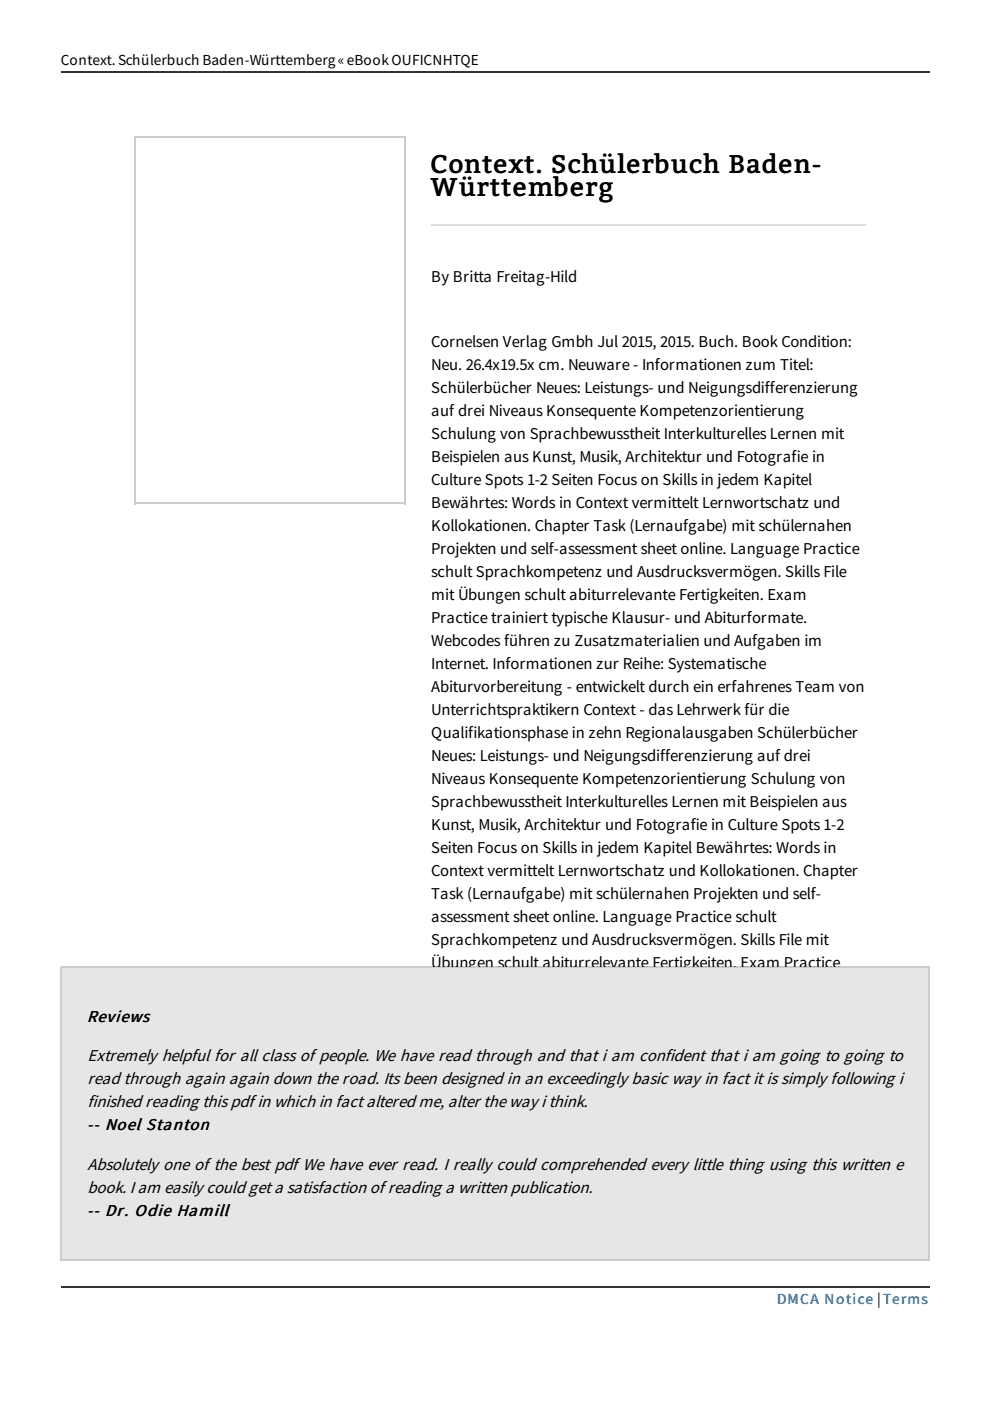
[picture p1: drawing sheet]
<svg xmlns="http://www.w3.org/2000/svg" width="210mm" height="297mm" viewBox="0 0 210 297" stroke-linecap="round" stroke-linejoin="round" font-family="sans-serif">
<defs><g id="words">
<g font-size="5.4">
<text x="91.3" y="36.7">Context. Schülerbuch Baden-</text>
<text x="91.3" y="41.6">Württemberg</text>
</g>
<g font-size="3.7">
<text x="18.4" y="216.6">Reviews</text>
<text x="18.6" y="225">Extremely helpful for all class of people. We have read through and that i am confident that i am going to going to</text>
<text x="18.6" y="229.9">read through again again down the road. Its been designed in an exceedingly basic way in fact it is simply following i</text>
<text x="18.4" y="239.6">-- Noel Stanton</text>
<text x="18.6" y="234.8">finished reading this pdf in which in fact altered me, alter the way i think.</text>
<text x="18.6" y="248">Absolutely one of the best pdf We have ever read. I really could comprehended every little thing using this written e</text>
<text x="18.4" y="257.8">-- Dr. Odie Hamill</text>
<text x="18.6" y="252.9">book. I am easily could get a satisfaction of reading a written publication.</text>
</g>
<g font-size="3.5">
<text x="91.4" y="59.7">By Britta Freitag-Hild</text>
<text x="91.4" y="73.6">Cornelsen Verlag Gmbh Jul 2015, 2015. Buch. Book Condition:</text>
<text x="91.4" y="78.4">Neu. 26.4x19.5x cm. Neuware - Informationen zum Titel:</text>
<text x="91.4" y="83.3">Schülerbücher Neues: Leistungs- und Neigungsdifferenzierung</text>
<text x="91.4" y="88.2">auf drei Niveaus Konsequente Kompetenzorientierung</text>
<text x="91.4" y="93.1">Schulung von Sprachbewusstheit Interkulturelles Lernen mit</text>
<text x="91.4" y="97.9">Beispielen aus Kunst, Musik, Architektur und Fotografie in</text>
<text x="91.4" y="102.8">Culture Spots 1-2 Seiten Focus on Skills in jedem Kapitel</text>
<text x="91.4" y="107.7">Bewährtes: Words in Context vermittelt Lernwortschatz und</text>
<text x="91.4" y="112.6">Kollokationen. Chapter Task (Lernaufgabe) mit schülernahen</text>
<text x="91.4" y="117.4">Projekten und self-assessment sheet online. Language Practice</text>
<text x="91.4" y="122.3">schult Sprachkompetenz und Ausdrucksvermögen. Skills File</text>
<text x="91.4" y="127.2">mit Übungen schult abiturrelevante Fertigkeiten. Exam</text>
<text x="91.4" y="132.1">Practice trainiert typische Klausur- und Abiturformate.</text>
<text x="91.4" y="137">Webcodes führen zu Zusatzmaterialien und Aufgaben im</text>
<text x="91.4" y="141.8">Internet. Informationen zur Reihe: Systematische</text>
<text x="91.4" y="146.7">Abiturvorbereitung - entwickelt durch ein erfahrenes Team von</text>
<text x="91.4" y="151.6">Unterrichtspraktikern Context - das Lehrwerk für die</text>
<text x="91.4" y="156.5">Qualifikationsphase in zehn Regionalausgaben Schülerbücher</text>
<text x="91.4" y="161.3">Neues: Leistungs- und Neigungsdifferenzierung auf drei</text>
<text x="91.4" y="166.2">Niveaus Konsequente Kompetenzorientierung Schulung von</text>
<text x="91.4" y="171.1">Sprachbewusstheit Interkulturelles Lernen mit Beispielen aus</text>
<text x="91.4" y="176">Kunst, Musik, Architektur und Fotografie in Culture Spots 1-2</text>
<text x="91.4" y="180.8">Seiten Focus on Skills in jedem Kapitel Bewährtes: Words in</text>
<text x="91.4" y="185.7">Context vermittelt Lernwortschatz und Kollokationen. Chapter</text>
<text x="91.4" y="190.6">Task (Lernaufgabe) mit schülernahen Projekten und self-</text>
<text x="91.4" y="195.5">assessment sheet online. Language Practice schult</text>
<text x="91.4" y="200.4">Sprachkompetenz und Ausdrucksvermögen. Skills File mit</text>
<text x="91.4" y="205.2">Übungen schult abiturrelevante Fertigkeiten. Exam Practice</text>
</g>
<g font-size="3.5" fill="#801515">
<text x="105.4" y="223.4">READ ONLINE</text>
<text x="105.4" y="228.3">[ 6.26 MB ]</text>
</g>
<text font-size="3.3" x="12.9" y="13.7">Context.Schülerbuch Baden-Württemberg«eBook OUFICNHTQE</text>
<text font-size="3.3" fill="#09f" x="164.7" y="276.5">DMCA Notice | Terms</text>
</g></defs>
<path d="M12.9 15.2h184.2" fill="none" stroke="#333" stroke-width=".27"/>
<path d="M91.4 47.7h92.2" fill="none" stroke="#ddd" stroke-width=".27"/>
<path d="M12.9 205h184.2v62.3h-184.2z" fill="#e6e6e6"/>
<path d="M28.6 29h57.4M28.7 28.9v78M85.9 28.9v78M28.6 106.7h57.4M12.9 205.1h184.2M13 205v62.3M197 205v62.3M12.9 267.1h184.2" fill="none" stroke="#ccc" stroke-width=".27"/>
<path d="M12.9 272.8h184.2" fill="none" stroke="#333" stroke-width=".27"/>
<use href="#words"/>
</svg>
